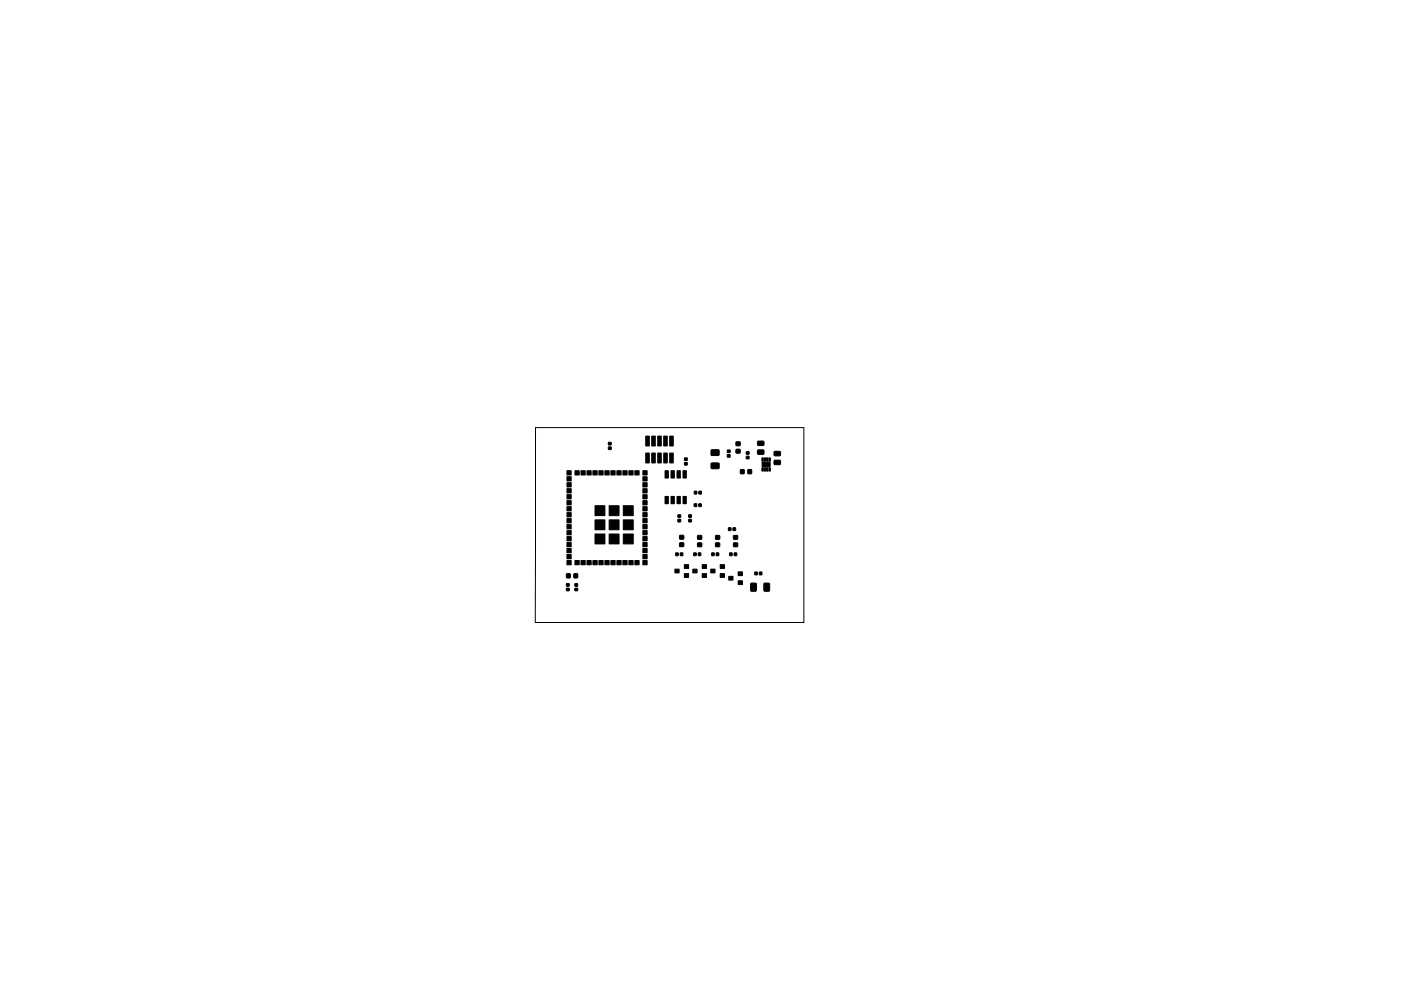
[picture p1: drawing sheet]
<svg xmlns="http://www.w3.org/2000/svg" width="297mm" height="210mm" viewBox="0 0 297 210" stroke-linecap="round" stroke-linejoin="round" font-family="sans-serif">
<path d="M113.5 90.7h56.9v41.4h-56.9z" fill="none" stroke="#000" stroke-width=".21"/>
<g fill="#000" stroke="#000" stroke-width=".21">
<path d="M120.2 99.9h.9v.9h-.9zM121.9 99.9h.9v.9h-.9zM123.2 99.9h.9v.9h-.9zM124.4 99.9h.9v.9h-.9zM125.7 99.9h.9v.9h-.9zM127 99.9h.9v.9h-.9zM128.3 99.9h.9v.9h-.9zM129 93.9h.6v.5h-.6zM129 94.8h.6v.5l-.6 .1zM129.5 99.9h.9v.9h-.9zM130.8 99.9h.9v.9h-.9zM132.1 99.9h.9v.9h-.9z"/>
<path d="M133.3 99.9h.9v.9h-.9zM134.6 99.9h.9v.9h-.9zM136.3 99.9h.9v.9h-.9zM136.9 92.5h.8v2.1h-.8zM136.9 96.1h.8v2.1h-.8zM138.2 92.5h.7v2.1h-.7zM138.2 96.1h.7v2.1h-.7zM139.5 92.5h.7v2.1h-.7zM139.5 96.1h.7v2.1h-.7zM140.7 92.5h.8v2.1h-.8zM140.7 96.1h.8v2.1h-.8zM141 99.9h.7v1.5h-.7z"/>
<path d="M142 92.5h.7v2.1h-.7zM142 96.1h.7v2.1h-.7zM142.3 99.9h.7v1.5h-.7zM143.5 99.9h.7v1.5h-.7zM144.8 99.9h.7v1.5h-.7zM145.1 97.2h.6v.5h-.6zM145.1 98.1h.6v.5l-.6 .1zM150.8 98.3l1.6-.1v1.1l-1.6 .1zM150.8 95.5l1.6-.1v1.1l-1.6 .1zM154.2 96.5h.6v.5h-.6zM154.2 95.5h.6v.5h-.6zM156.1 93.8h.8v.7h-.8z"/>
<path d="M156.1 95.4l.8-.1v.8h-.8zM157 99.7h.8l-.1 .8h-.7zM158.2 95.9l.6-.1v.5l-.5 .1zM158.2 96.8h.6v.5h-.5zM158.6 99.7h.7v.8h-.7zM160.7 93.6h1.2v.8l-1.2 .1zM160.7 95.5h1.2v.8l-1.2 .1zM161.5 97.1h.3v.7h-.3zM161.5 99.2h.3v.7h-.3zM162 97.1h.3v.7h-.3zM162 99.2h.3v.7h-.3zM162.5 97.1h.3v.7h-.3z"/>
<path d="M162.5 99.2h.3v.7h-.3zM161.6 98h1.7v1h-1.7zM163 97.1h.3v.7h-.3zM163 99.2h.3v.7h-.3zM164.2 97.7h1.2l.1 .8-1.3 .1zM164.2 95.8h1.2l.1 .8-1.3 .1zM120.2 118.9h.9v.9h-.9zM120.2 117.7h.9v.9h-.9zM120.2 116.4h.9v.9h-.9zM120.2 115.1h.9v.9h-.9zM120.2 113.8h.9v.9h-.9zM120.2 112.6h.9v.9h-.9z"/>
<path d="M120.2 111.3h.9v.9h-.9zM120.2 110h.9v.9h-.9zM120.2 108.8h.9v.9h-.9zM120.2 107.5h.9v.9h-.9zM120.2 106.2h.9v.9h-.9zM120.2 105h.9v.9h-.9zM120.2 103.7h.9v.9h-.9zM120.2 102.4h.9v.9h-.9zM120.2 101.1h.9v.9h-.9zM121.9 118.9h.9v.9h-.9zM123.2 118.9h.9v.9h-.9zM124.4 118.9h.9v.9h-.9z"/>
<path d="M125.7 118.9h.9v.9h-.9zM126.2 107.3h2.1v2.1h-2.1zM126.2 110.3h2.1v2.1h-2.1zM126.2 113.3h2.1v2.1h-2.1zM127 118.9h.9v.9h-.9zM128.3 118.9h.9v.9h-.9zM129.2 107.3h2.1v2.1h-2.1zM129.2 110.3h2.1v2.1h-2.1zM129.2 113.3h2.1v2.1h-2.1zM129.5 118.9h.9v.9h-.9zM130.8 118.9h.9v.9h-.9zM132.1 118.9h.9v.9h-.9z"/>
<path d="M132.2 107.3h2.1v2.1h-2.1zM132.2 110.3h2.1v2.1h-2.1zM132.2 113.3h2.1v2.1h-2.1zM133.3 118.9h.9v.9h-.9zM134.6 118.9h.9v.9h-.9zM136.3 101.1h.9v.9h-.9zM136.3 102.4h.9v.9h-.9zM136.3 103.7h.9v.9h-.9zM136.3 105h.9v.9h-.9zM136.3 106.2h.9v.9h-.9zM136.3 107.5h.9v.9h-.9zM136.3 108.8h.9v.9h-.9z"/>
<path d="M136.3 110h.9v.9h-.9zM136.3 111.3h.9v.9h-.9zM136.3 112.6h.9v.9h-.9zM136.3 113.8h.9v.9h-.9zM136.3 115.1h.9v.9h-.9zM136.3 116.4h.9v.9h-.9zM136.3 117.7h.9v.9h-.9zM136.3 118.9h.9v.9h-.9zM141 105.3h.7v1.6h-.7zM142.3 105.3h.7v1.6h-.7zM143.3 117.3h.5v.6h-.5zM143.7 109.2h.6v.5l-.5 .1z"/>
<path d="M143.7 110.2h.6v.5h-.5zM143.5 105.3h.7v1.6h-.7zM144.3 117.3h.5l-.1 .6h-.5zM144.1 113.6h.8l.1 .7-.9 .1zM144.1 115.2h.8l.1 .7-.9 .1zM144.8 105.3h.7v1.6h-.7zM145.1 119.8h.9v.8h-.9zM146 109.2h.6v.5l-.6 .1zM146 110.2h.6v.5h-.6zM147.1 117.3h.5v.6h-.5zM147.2 106.9h.5v.6l-.5-.1zM147.2 104.2h.5v.6h-.5z"/>
<path d="M148.1 117.3h.5v.6h-.5zM148.2 106.9h.5v.6l-.5-.1zM148.2 104.2h.5v.6h-.5zM147.9 113.6h.8l.1 .8h-.9zM147.9 115.2h.8l.1 .7-.9 .1zM148.9 119.8h.9v.8h-.9zM150.9 117.3h.5v.6h-.5zM151.9 117.3h.5v.6h-.5zM151.7 113.6h.8l.1 .8h-.8zM151.7 115.2h.8l.1 .7-.8 .1zM152.7 119.8h.9v.8h-.9zM154.5 112h.5v.5h-.6z"/>
<path d="M154.7 117.3h.5v.6h-.5zM155.4 112h.5v.5h-.5zM155.7 117.3h.5v.6h-.5zM155.5 113.6h.9v.8h-.8zM155.5 115.2h.9v.7l-.8 .1zM120.1 124.8h.6v.5h-.6zM120.1 123.8h.6v.5l-.6 .1zM120.1 121.8h.8v.8h-.8zM121.7 121.8h.8l-.1 .8h-.7zM121.9 124.8h.5l.1 .5h-.6zM121.9 123.8h.5l.1 .5-.6 .1zM143.1 120.8h.9v.8h-.9z"/>
<path d="M145.1 121.7h.9v.8h-.9zM146.9 120.8h.9v.8h-.9zM148.9 121.7h.9v.8h-.9zM150.7 120.8h.9v.8h-.9zM152.7 121.7h.9v.8h-.9zM154.5 122.3h.9v.8h-.9zM156.5 121.3h.9v.8h-.9zM156.5 123.2h.9v.8h-.9zM159.2 123.8h1.1v1.6l-1.1-.1zM160 121.4h.6l-.1 .5h-.5zM161 121.4h.5v.5h-.5zM162 123.8h1.1v1.6l-1.1-.1z"/>
</g>
</svg>
